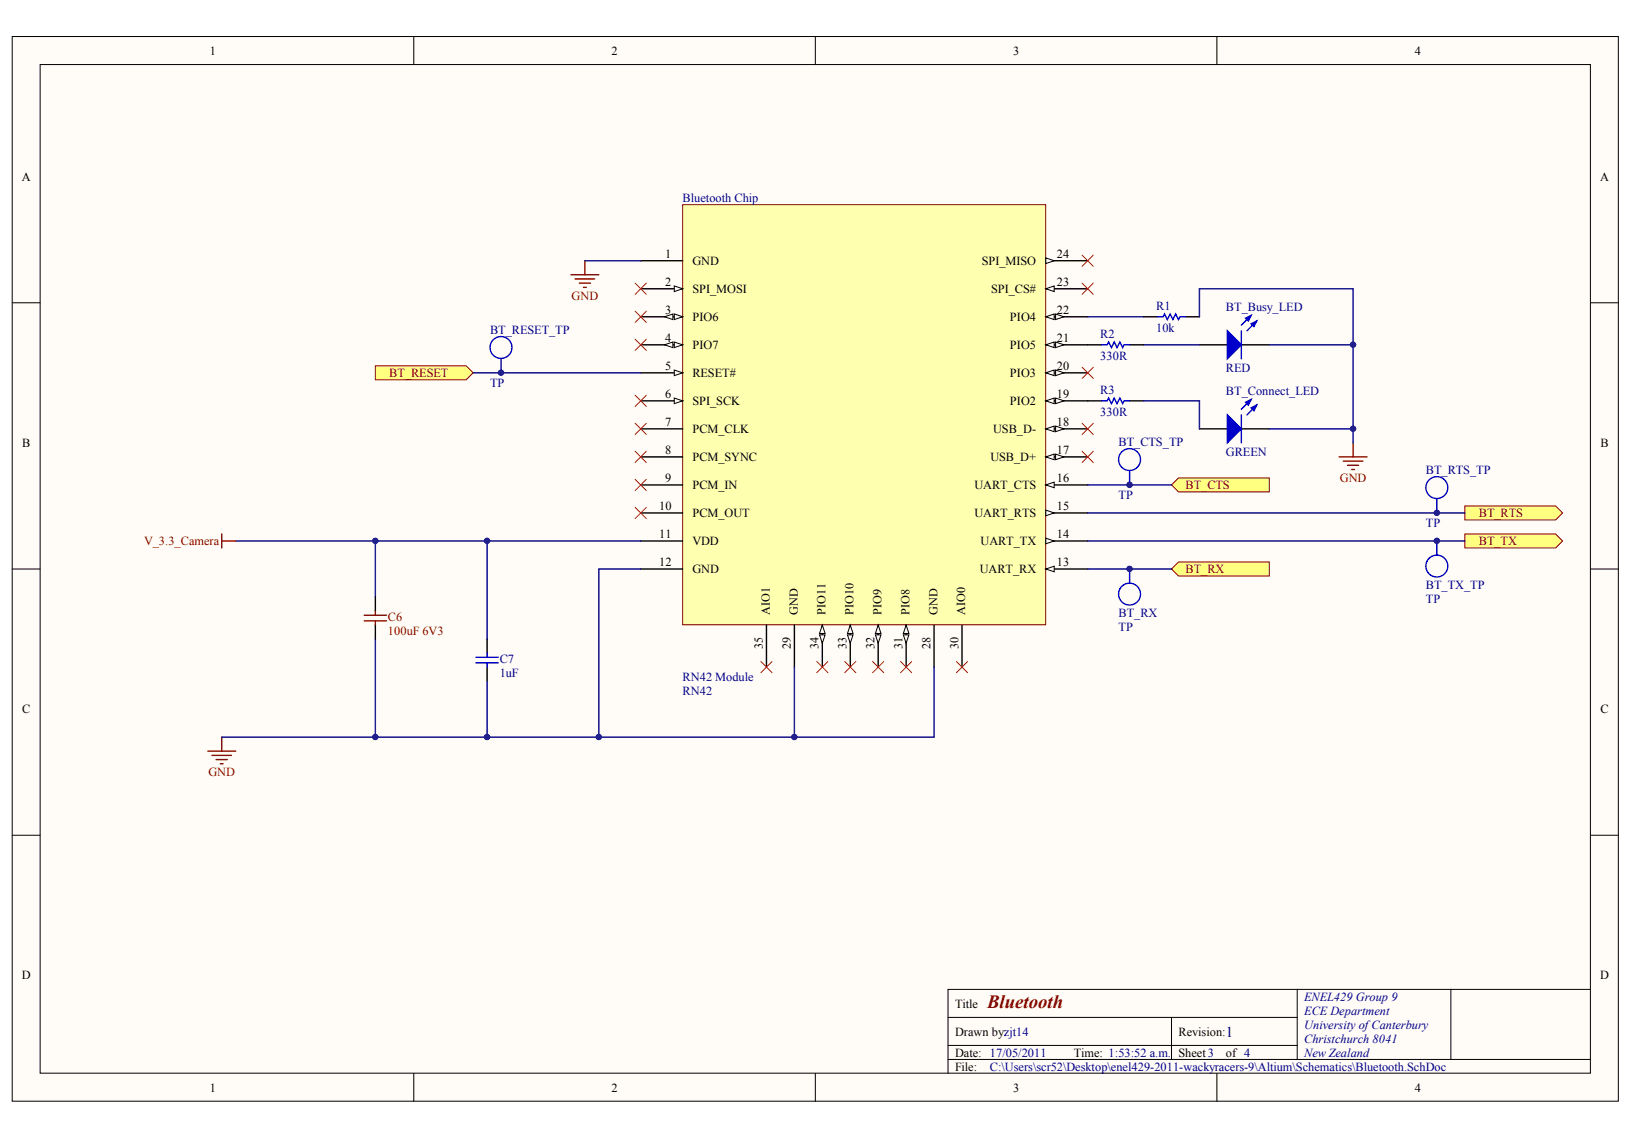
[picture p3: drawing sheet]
<svg xmlns="http://www.w3.org/2000/svg" width="289mm" height="201mm" viewBox="0 0 289 201" stroke-linecap="round" stroke-linejoin="round" font-family="sans-serif">
<defs><g id="words">
<text font-size="3.3" fill="#800000" x="174.1" y="177.8">Bluetooth</text>
<text font-size="2.6" fill="#000080" x="216.3" y="182.8">1</text>
<g font-size="2.2">
<text x="37" y="9.7">1</text>
<text x="107.9" y="9.7">2</text>
<text x="178.7" y="9.7">3</text>
<text x="249.5" y="9.7">4</text>
<text x="3.9" y="31.9">A</text>
<text x="282.3" y="31.9">A</text>
<text x="117.3" y="45.5">1</text>
<text x="122.1" y="46.8">GND</text>
<text x="173.2" y="46.8">SPI_MISO</text>
<text x="186.4" y="45.5">24</text>
<text x="117.3" y="50.5">2</text>
<text x="122.1" y="51.7">SPI_MOSI</text>
<text x="174.8" y="51.7">SPI_CS#</text>
<text x="186.4" y="50.5">23</text>
<text x="117.3" y="55.4">3</text>
<text x="122.1" y="56.7">PIO6</text>
<text x="178.1" y="56.7">PIO4</text>
<text x="186.4" y="55.4">22</text>
<text x="117.3" y="60.4">4</text>
<text x="117.3" y="65.3">5</text>
<text x="122.1" y="61.6">PIO7</text>
<text x="178.1" y="61.6">PIO5</text>
<text x="186.4" y="65.3">20</text>
<text x="186.4" y="60.4">21</text>
<text x="117.3" y="70.2">6</text>
<text x="122.1" y="66.5">RESET#</text>
<text x="122.1" y="71.5">SPI_SCK</text>
<text x="178.1" y="71.5">PIO2</text>
<text x="178.1" y="66.5">PIO3</text>
<text x="186.4" y="70.2">19</text>
<text x="117.3" y="75.2">7</text>
<text x="122.1" y="76.4">PCM_CLK</text>
<text x="175.2" y="76.4">USB_D-</text>
<text x="186.4" y="75.2">18</text>
<text x="3.9" y="78.8">B</text>
<text x="117.3" y="80.1">8</text>
<text x="122.1" y="81.4">PCM_SYNC</text>
<text x="174.7" y="81.4">USB_D+</text>
<text x="186.4" y="80.1">17</text>
<text x="282.3" y="78.8">B</text>
<text x="117.3" y="85.1">9</text>
<text x="122.1" y="86.3">PCM_IN</text>
<text x="171.9" y="86.3">UART_CTS</text>
<text x="186.4" y="85.1">16</text>
<text x="116.2" y="90">10</text>
<text x="116.2" y="95">11</text>
<text x="122.1" y="91.3">PCM_OUT</text>
<text x="171.9" y="91.3">UART_RTS</text>
<text x="186.4" y="95">14</text>
<text x="186.4" y="90">15</text>
<text x="116.2" y="99.9">12</text>
<text x="122.1" y="96.2">VDD</text>
<text x="122.1" y="101.1">GND</text>
<text x="172.8" y="101.1">UART_RX</text>
<text x="173" y="96.2">UART_TX</text>
<text x="186.4" y="99.9">13</text>
<text x="135.8" y="108.5" transform="rotate(-90 135.8 108.5)">AIO1</text>
<text x="140.7" y="108.5" transform="rotate(-90 140.7 108.5)">GND</text>
<text x="145.6" y="108.5" transform="rotate(-90 145.6 108.5)">PIO11</text>
<text x="150.6" y="108.5" transform="rotate(-90 150.6 108.5)">PIO10</text>
<text x="155.5" y="108.5" transform="rotate(-90 155.5 108.5)">PIO9</text>
<text x="160.4" y="108.5" transform="rotate(-90 160.4 108.5)">PIO8</text>
<text x="165.3" y="108.5" transform="rotate(-90 165.3 108.5)">GND</text>
<text x="170.3" y="108.5" transform="rotate(-90 170.3 108.5)">AIO0</text>
<text x="134.5" y="114.4" transform="rotate(-90 134.5 114.4)">35</text>
<text x="139.5" y="114.4" transform="rotate(-90 139.5 114.4)">29</text>
<text x="144.4" y="114.4" transform="rotate(-90 144.4 114.4)">34</text>
<text x="149.3" y="114.4" transform="rotate(-90 149.3 114.4)">33</text>
<text x="154.3" y="114.4" transform="rotate(-90 154.3 114.4)">32</text>
<text x="159.2" y="114.4" transform="rotate(-90 159.2 114.4)">31</text>
<text x="164.1" y="114.4" transform="rotate(-90 164.1 114.4)">28</text>
<text x="169" y="114.4" transform="rotate(-90 169 114.4)">30</text>
<text x="3.9" y="125.8">C</text>
<text x="282.3" y="125.8">C</text>
<text x="3.9" y="172.7">D</text>
<text x="282.3" y="172.7">D</text>
<text x="168.5" y="177.8">Title</text>
<text x="168.5" y="182.7">Drawn by:zjt14</text>
<text x="207.9" y="182.7">Revision:</text>
<text x="168.5" y="186.4">Date: 17/05/2011</text>
<text x="168.5" y="188.9">File:</text>
<text x="189.4" y="186.4">Time: 1:53:52 a.m.</text>
<text x="207.9" y="186.4">Sheet3</text>
<text x="216.3" y="186.4">of 4</text>
<text x="37" y="192.6">1</text>
<text x="107.9" y="192.6">2</text>
<text x="178.7" y="192.6">3</text>
<text x="249.5" y="192.6">4</text>
</g>
<g font-size="2.2" fill="#000080">
<text x="120.4" y="35.6">Bluetooth Chip</text>
<text x="86.4" y="58.9">BT_RESET_TP</text>
<text x="194.1" y="59.6">R2</text>
<text x="203.9" y="58.6">10k</text>
<text x="203.9" y="54.7">R1</text>
<text x="216.3" y="54.9">BT_Busy_LED</text>
<text x="194.1" y="63.6">330R</text>
<text x="216.3" y="65.6">RED</text>
<text x="86.4" y="68.3">TP</text>
<text x="194.1" y="69.5">R3</text>
<text x="216.3" y="69.8">BT_Connect_LED</text>
<text x="194.1" y="73.5">330R</text>
<text x="197.3" y="78.7">BT_CTS_TP</text>
<text x="216.3" y="80.4">GREEN</text>
<text x="251.5" y="83.6">BT_RTS_TP</text>
<text x="197.3" y="88">TP</text>
<text x="251.5" y="93">TP</text>
<text x="251.5" y="106.3">TP</text>
<text x="251.5" y="103.8">BT_TX_TP</text>
<text x="197.3" y="111.3">TP</text>
<text x="197.3" y="108.8">BT_RX</text>
<text x="88.1" y="119.4">1uF</text>
<text x="88.1" y="117">C7</text>
<text x="120.4" y="122.6">RN42</text>
<text x="120.4" y="120.2">RN42 Module</text>
<text x="230" y="176.5">ENEL429 Group9</text>
<text x="230" y="178.9">ECE Department</text>
<text x="230" y="181.4">University ofCanterbury</text>
<text x="230" y="183.9">Christchurch 8041</text>
<text x="174.6" y="188.9">C:\Users\scr52\Desktop\enel429-2011-wackyracers-9\Altium\Schematics\Bluetooth.SchDoc</text>
<text x="230" y="186.4">New Zealand</text>
</g>
<g font-size="2.2" fill="#800000">
<text x="100.8" y="52.9">GND</text>
<text x="68.7" y="66.5">BT_RESET</text>
<text x="209.1" y="86.3">BT_CTS</text>
<text x="236.3" y="85">GND</text>
<text x="260.8" y="91.3">BT_RTS</text>
<text x="25.4" y="96.2">V_3.3_Camera</text>
<text x="209.1" y="101.1">BT_RX</text>
<text x="260.8" y="96.2">BT_TX</text>
<text x="68.4" y="112">100uF 6V3</text>
<text x="68.4" y="109.5">C6</text>
<text x="36.8" y="136.9">GND</text>
</g>
</g></defs>
<g fill="#fffcf8" stroke="#000" stroke-width=".18">
<path d="M2.2 6.4h283.3v187.8h-283.3z"/>
<path d="M7.1 11.4h273.4v177.9h-273.4z"/>
</g>
<g fill="none" stroke="#000" stroke-width=".18">
<path d="M73 6.4v5M143.8 6.4v5M214.6 6.4v5M2.2 53.4h4.9M280.6 53.4h4.9M2.2 100.4h4.9M280.6 100.4h4.9M2.2 147.3h4.9M280.6 147.3h4.9M167.2 179.5h61.6M206.6 179.5v7.4M228.8 174.5v12.4"/>
<path d="M255.9 174.5h-88.7v14.8M280.6 174.5h-24.7v12.4M73 189.3v5M143.8 189.3v5M167.2 186.9h113.4M167.2 184.4h61.6M214.6 189.3v5"/>
</g>
<path d="M120.4 36.1h64v74.1h-64z" fill="#ffffb0" stroke="#800000" stroke-width=".18"/>
<path d="M113 46h7.4M113 50.9h7.4" fill="none" stroke="#000" stroke-width=".25"/>
<path d="M118.9 50.4l1.5 .5-1.5 .5z" fill="#fffcf8" stroke="#000" stroke-width=".18"/>
<path d="M113 55.9h7.4" fill="none" stroke="#000" stroke-width=".25"/>
<g fill="#fffcf8" stroke="#000" stroke-width=".18">
<path d="M118.9 55.4l1.5 .5-1.5 .5z"/>
<path d="M117.2 55.9l1.5-.5v1z"/>
</g>
<path d="M113 60.8h7.4" fill="none" stroke="#000" stroke-width=".25"/>
<g fill="#fffcf8" stroke="#000" stroke-width=".18">
<path d="M118.9 60.3l1.5 .5-1.5 .5z"/>
<path d="M117.2 60.8l1.5-.5v1z"/>
</g>
<path d="M113 65.8h7.4" fill="none" stroke="#000" stroke-width=".25"/>
<path d="M118.9 65.3l1.5 .5-1.5 .5z" fill="#fffcf8" stroke="#000" stroke-width=".18"/>
<path d="M113 70.7h7.4" fill="none" stroke="#000" stroke-width=".25"/>
<path d="M118.9 70.2l1.5 .5-1.5 .5z" fill="#fffcf8" stroke="#000" stroke-width=".18"/>
<path d="M113 75.6h7.4M113 80.6h7.4M113 85.5h7.4M113 90.5h7.4M113 95.4h7.4M113 100.4h7.4M184.5 100.4h7.4" fill="none" stroke="#000" stroke-width=".25"/>
<path d="M184.5 100.4l1.4-.5v1z" fill="#fffcf8" stroke="#000" stroke-width=".18"/>
<path d="M184.5 95.4h7.4" fill="none" stroke="#000" stroke-width=".25"/>
<path d="M184.5 94.9l1.4 .5-1.4 .5z" fill="#fffcf8" stroke="#000" stroke-width=".18"/>
<path d="M184.5 90.5h7.4" fill="none" stroke="#000" stroke-width=".25"/>
<path d="M184.5 90l1.4 .5-1.4 .5z" fill="#fffcf8" stroke="#000" stroke-width=".18"/>
<path d="M184.5 85.5h7.4" fill="none" stroke="#000" stroke-width=".25"/>
<path d="M184.5 85.5l1.4-.5v1z" fill="#fffcf8" stroke="#000" stroke-width=".18"/>
<path d="M184.5 80.6h7.4" fill="none" stroke="#000" stroke-width=".25"/>
<g fill="#fffcf8" stroke="#000" stroke-width=".18">
<path d="M184.5 80.6l1.4-.5v1z"/>
<path d="M186.2 80.1l1.5 .5-1.5 .5z"/>
</g>
<path d="M184.5 75.6h7.4" fill="none" stroke="#000" stroke-width=".25"/>
<g fill="#fffcf8" stroke="#000" stroke-width=".18">
<path d="M184.5 75.6l1.4-.4v.9z"/>
<path d="M186.2 75.2l1.5 .4-1.5 .5z"/>
</g>
<path d="M184.5 70.7h7.4" fill="none" stroke="#000" stroke-width=".25"/>
<g fill="#fffcf8" stroke="#000" stroke-width=".18">
<path d="M184.5 70.7l1.4-.5v1z"/>
<path d="M186.2 70.2l1.5 .5-1.5 .5z"/>
</g>
<path d="M184.5 65.8h7.4" fill="none" stroke="#000" stroke-width=".25"/>
<g fill="#fffcf8" stroke="#000" stroke-width=".18">
<path d="M184.5 65.8l1.4-.5v1z"/>
<path d="M186.2 65.3l1.5 .5-1.5 .5z"/>
</g>
<path d="M184.5 60.8h7.4" fill="none" stroke="#000" stroke-width=".25"/>
<g fill="#fffcf8" stroke="#000" stroke-width=".18">
<path d="M184.5 60.8l1.4-.5v1z"/>
<path d="M186.2 60.3l1.5 .5-1.5 .5z"/>
</g>
<path d="M184.5 55.9h7.4" fill="none" stroke="#000" stroke-width=".25"/>
<g fill="#fffcf8" stroke="#000" stroke-width=".18">
<path d="M184.5 55.9l1.4-.5v1z"/>
<path d="M186.2 55.4l1.5 .5-1.5 .5z"/>
</g>
<path d="M184.5 50.9h7.4" fill="none" stroke="#000" stroke-width=".25"/>
<path d="M184.5 50.9l1.4-.5v1z" fill="#fffcf8" stroke="#000" stroke-width=".18"/>
<path d="M184.5 46h7.4" fill="none" stroke="#000" stroke-width=".25"/>
<path d="M184.5 45.5l1.4 .5-1.4 .5z" fill="#fffcf8" stroke="#000" stroke-width=".18"/>
<path d="M140.1 110.3v7.4M159.8 110.3v7.4M164.8 110.3v7.4M169.7 110.3v7.4" fill="none" stroke="#000" stroke-width=".25"/>
<g fill="#fffcf8" stroke="#000" stroke-width=".18">
<path d="M159.8 110.3l.5 1.4h-1z"/>
<path d="M159.3 112h1l-.5 1.5z"/>
</g>
<path d="M154.9 110.3v7.4" fill="none" stroke="#000" stroke-width=".25"/>
<g fill="#fffcf8" stroke="#000" stroke-width=".18">
<path d="M154.9 110.3l.5 1.4h-1z"/>
<path d="M154.4 112h1l-.5 1.5z"/>
</g>
<path d="M150 110.3v7.4" fill="none" stroke="#000" stroke-width=".25"/>
<g fill="#fffcf8" stroke="#000" stroke-width=".18">
<path d="M150 110.3l.5 1.4h-1z"/>
<path d="M149.5 112h1l-.5 1.5z"/>
</g>
<path d="M145 110.3v7.4" fill="none" stroke="#000" stroke-width=".25"/>
<g fill="#fffcf8" stroke="#000" stroke-width=".18">
<path d="M145 110.3l.5 1.4h-.9z"/>
<path d="M144.6 112h.9l-.5 1.5z"/>
</g>
<path d="M135.2 110.3v7.4" fill="none" stroke="#000" stroke-width=".25"/>
<path d="M36.6 132.5h5M37.4 133.2h3.4M38.1 134h2M38.9 134.7h.5M39.1 130v2.5" fill="none" stroke="#800000" stroke-width=".25"/>
<path d="M41.6 95.4h71.4M113 100.4h-7.4v29.6h34.5v-12.3" fill="none" stroke="#000080" stroke-width=".25"/>
<g fill="#ffff80" stroke="#800000" stroke-width=".18">
<path d="M207.9 99.1h16v2.5h-16l-1.3-1.2z" fill-rule="evenodd"/>
<path d="M258.4 94.2h16l1.2 1.2-1.2 1.3h-16z" fill-rule="evenodd"/>
<path d="M258.4 89.2h16l1.2 1.3-1.2 1.2h-16z" fill-rule="evenodd"/>
<path d="M207.9 84.3h16v2.5h-16l-1.3-1.3z" fill-rule="evenodd"/>
</g>
<path d="M191.9 55.9h9.8M191.9 85.5h14.7M191.9 90.5h66.5M191.9 95.4h66.5M191.9 100.4h14.7" fill="none" stroke="#000080" stroke-width=".25"/>
<path d="M39.1 94.2v2.5M39.1 95.4h2.5" fill="none" stroke="#800000" stroke-width=".25"/>
<path d="M66.2 64.5h16l1.3 1.3-1.3 1.2h-16z" fill-rule="evenodd" fill="#ffff80" stroke="#800000" stroke-width=".18"/>
<g fill="none" stroke="#000080" stroke-width=".25">
<path d="M103.2 46h9.8M211.6 55.9v-5h27.1v27.2M83.5 65.8h29.5M201.7 70.7h9.9v4.9M201.7 60.8h9.9M223.9 60.8h14.8M223.9 75.6h14.8M66.2 95.4v9.9M85.9 95.4v17.3M66.2 112.7v17.3M164.8 117.7v12.3h-24.7M39.1 130h66.5"/>
<path d="M85.9 120.1v9.9"/>
</g>
<g fill="none" stroke="#000" stroke-width=".25">
<path d="M201.7 55.9h2.5M209.1 55.9h2.5M191.9 60.8h2.4M191.9 70.7h2.4M199.3 60.8h2.4M199.3 70.7h2.4M211.6 60.8h4.9M211.6 75.6h4.9M219 60.8h4.9M219 75.6h4.9M66.2 105.3v2.5M66.2 110.3v2.4"/>
<path d="M85.9 112.7v2.5M85.9 117.7v2.4"/>
</g>
<g fill="#00f" stroke="#00f" stroke-width=".25">
<path d="M216.5 58.3l2.5 2.5-2.5 2.5z"/>
<path d="M220.7 57.1l1-.5-.5 1z"/>
<path d="M219.7 56.1l1-.5-.5 1z"/>
<path d="M216.5 73.2l2.5 2.4-2.5 2.5z"/>
<path d="M220.7 71.9l1-.5-.5 1z"/>
<path d="M219.7 71l1-.5-.5 .9z"/>
</g>
<g fill="none" stroke="#00f" stroke-width=".25">
<path d="M204.2 55.9h1l.2-.5 .5 1 .5-1 .5 1 .5-1 .5 1 .2-.5h1M219 58.3v5M220.7 55.6l-1.7 1.8M221.7 56.6l-1.8 1.7M88.4 63.3v2.5M90.1 62.2a1.93 1.93 0 0 0-1.6-2.8 1.93 1.93 0 0 0-1.9 2.6 1.93 1.93 0 0 0 3.2 .6l.3-.4M194.3 60.8h1l.3-.5 .4 1 .5-1 .5 1 .5-1 .5 1 .3-.5h1M194.3 70.7h1l.3-.5 .4 1 .5-1 .5 1 .5-1 .5 1 .3-.5h1M219 73.2v4.9M220.7 70.5l-1.7 1.7M221.7 71.4l-1.8 1.8M199.3 83.1v2.4"/>
<path d="M201 81.9a1.93 1.93 0 0 0-1.7-2.8 1.93 1.93 0 0 0-1.9 2.7 1.93 1.93 0 0 0 3.2 .6l.3-.4M251.7 98.9a1.93 1.93 0 0 1 3.3-.2 1.93 1.93 0 0 1-1.1 3 1.93 1.93 0 0 1-2.4-2.2l.2-.5M253.5 88v2.5M253.5 95.4v2.5M255.2 86.9a1.93 1.93 0 0 0-1.7-2.8 1.93 1.93 0 0 0-1.9 2.6 1.93 1.93 0 0 0 3.2 .7l.3-.4M83.9 116.9h4M83.9 115.9h4M85.9 115.2v.7M85.9 116.9v.8M197.5 103.9a1.93 1.93 0 0 1 3.3-.3 1.93 1.93 0 0 1-1.1 3.1 1.93 1.93 0 0 1-2.4-2.3l.2-.5M199.3 100.4v2.4"/>
</g>
<g fill="none" stroke="#800000" stroke-width=".25">
<path d="M100.7 48.5h4.9M101.4 49.2h3.5M102.2 49.9h2M102.9 50.7h.5M103.2 46v2.5M238.7 78.1v2.5M236.2 80.6h4.9M236.9 81.3h3.5M237.7 82.1h2M238.4 82.8h.5M64.2 108.5h4M64.2 109.5h4"/>
<path d="M66.2 107.8v.7M66.2 109.5v.8"/>
</g>
<g fill="none" stroke="#f00" stroke-width=".18">
<path d="M112 49.9l2 2M112 54.9l2 2M112 59.8l2 2M114 49.9l-2 2M114 54.9l-2 2M114 59.8l-2 2M190.9 49.9l1.9 2M190.9 45l1.9 2M192.8 49.9l-1.9 2M192.8 45l-1.9 2M112 69.7l2 2M112 74.7l2 1.9"/>
<path d="M112 79.6l2 2M114 69.7l-2 2M114 74.7l-2 1.9M114 79.6l-2 2M190.9 79.6l1.9 2M190.9 74.7l1.9 1.9M190.9 64.8l1.9 2M192.8 79.6l-1.9 2M192.8 74.7l-1.9 1.9M192.8 64.8l-1.9 2M112 84.5l2 2M112 89.5l2 2"/>
<path d="M114 84.5l-2 2M114 89.5l-2 2M134.2 116.7l2 2M136.2 116.7l-2 2M144.1 116.7l1.9 2M146 116.7l-1.9 2M149 116.7l2 2M151 116.7l-2 2M153.9 116.7l2 2M155.9 116.7l-2 2M158.8 116.7l2 2M160.8 116.7l-2 2"/>
<path d="M168.7 116.7l2 2M170.7 116.7l-2 2"/>
</g>
<g fill="#000080" stroke="#000080" stroke-width=".18">
<circle cx="66.2" cy="130" r=".48"/>
<circle cx="66.2" cy="95.4" r=".48"/>
<circle cx="85.9" cy="130" r=".48"/>
<circle cx="85.9" cy="95.4" r=".48"/>
<circle cx="88.4" cy="65.7" r=".48"/>
<circle cx="105.6" cy="130" r=".48"/>
<circle cx="140.1" cy="130" r=".48"/>
<circle cx="199.2" cy="100.3" r=".48"/>
<circle cx="199.2" cy="85.5" r=".48"/>
<circle cx="238.7" cy="75.6" r=".48"/>
<circle cx="238.7" cy="60.8" r=".48"/>
<circle cx="253.4" cy="95.4" r=".48"/>
<circle cx="253.4" cy="90.5" r=".48"/>
</g>
<use href="#words"/>
</svg>
